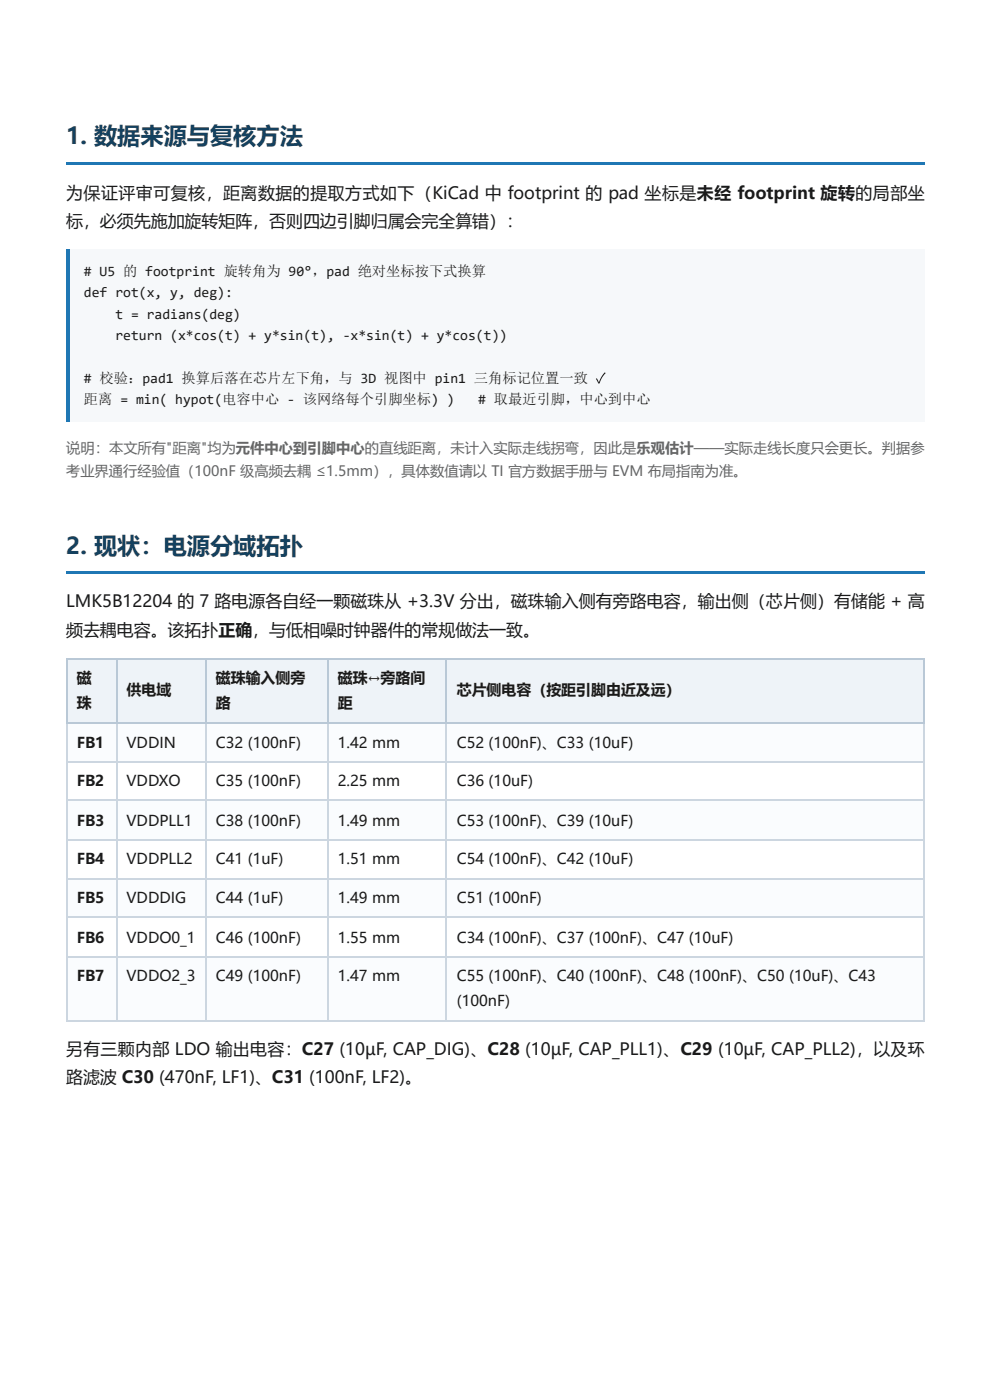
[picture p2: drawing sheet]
<svg xmlns="http://www.w3.org/2000/svg" width="210mm" height="297mm" viewBox="0 0 210 297" stroke-linecap="round" stroke-linejoin="round" font-family="sans-serif">
<defs><g id="words">
<g font-size="4.9" fill="#14415f">
<text x="14" y="30.6">1. 数据来源与复核方法</text>
<text x="14" y="117.4">2. 现状：电源分域拓扑</text>
</g>
<g font-size="3.6" fill="#1a1a1a">
<text x="14" y="42.3">为保证评审可复核，距离数据的提取方式如下（KiCad 中 footprint 的 pad 坐标是未经 footprint 旋转的局部坐</text>
<text x="14" y="48.1">标，必须先施加旋转矩阵，否则四边引脚归属会完全算错）：</text>
<text x="14" y="128.8">LMK5B12204 的 7 路电源各自经一颗磁珠从 +3.3V 分出，磁珠输入侧有旁路电容，输出侧（芯片侧）有储能 + 高</text>
<text x="14" y="134.9">频去耦电容。该拓扑正确，与低相噪时钟器件的常规做法一致。</text>
<text x="14" y="223.8">另有三颗内部 LDO 输出电容：C27 (10µF, CAP_DIG)、C28 (10µF, CAP_PLL1)、C29 (10µF, CAP_PLL2)，以及环</text>
<text x="14" y="229.8">路滤波 C30 (470nF, LF1)、C31 (100nF, LF2)。</text>
</g>
<g font-size="3.2" fill="#1a1a1a">
<text x="16.3" y="144.9">磁</text>
<text x="26.8" y="147.5">供电域</text>
<text x="45.8" y="144.9">磁珠输入侧旁</text>
<text x="71.6" y="144.9">磁珠↔旁路间</text>
<text x="96.8" y="147.5">芯片侧电容（按距引脚由近及远）</text>
<text x="16.3" y="150.2">珠</text>
<text x="45.8" y="150.2">路</text>
<text x="71.6" y="150.2">距</text>
<text x="16.3" y="158.6">FB1</text>
<text x="26.8" y="158.6">VDDIN</text>
<text x="45.8" y="158.6">C32 (100nF)</text>
<text x="71.6" y="158.6">1.42 mm</text>
<text x="96.8" y="158.6">C52 (100nF)、C33 (10uF)</text>
<text x="16.3" y="166.8">FB2</text>
<text x="26.8" y="166.8">VDDXO</text>
<text x="45.8" y="166.8">C35 (100nF)</text>
<text x="71.6" y="166.8">2.25 mm</text>
<text x="96.8" y="166.8">C36 (10uF)</text>
<text x="16.3" y="175.2">FB3</text>
<text x="26.8" y="175.2">VDDPLL1</text>
<text x="45.8" y="175.2">C38 (100nF)</text>
<text x="71.6" y="175.2">1.49 mm</text>
<text x="96.8" y="175.2">C53 (100nF)、C39 (10uF)</text>
<text x="16.3" y="183.4">FB4</text>
<text x="26.8" y="183.4">VDDPLL2</text>
<text x="45.8" y="183.4">C41 (1uF)</text>
<text x="71.6" y="183.4">1.51 mm</text>
<text x="96.8" y="183.4">C54 (100nF)、C42 (10uF)</text>
<text x="16.3" y="191.6">FB5</text>
<text x="26.8" y="191.6">VDDDIG</text>
<text x="45.8" y="191.6">C44 (1uF)</text>
<text x="71.6" y="191.6">1.49 mm</text>
<text x="96.8" y="191.6">C51 (100nF)</text>
<text x="16.3" y="200">FB6</text>
<text x="26.8" y="200">VDDO0_1</text>
<text x="45.8" y="200">C46 (100nF)</text>
<text x="71.6" y="200">1.55 mm</text>
<text x="96.8" y="200">C34 (100nF)、C37 (100nF)、C47 (10uF)</text>
<text x="16.3" y="208.2">FB7</text>
<text x="26.8" y="208.2">VDDO2_3</text>
<text x="45.8" y="208.2">C49 (100nF)</text>
<text x="71.6" y="208.2">1.47 mm</text>
<text x="96.8" y="208.2">C55 (100nF)、C40 (100nF)、C48 (100nF)、C50 (10uF)、C43</text>
<text x="96.8" y="213.5">(100nF)</text>
</g>
<g font-size="3" fill="#1a1a1a">
<text x="17.8" y="58.6"># U5 的 footprint 旋转角为 90°，pad 绝对坐标按下式换算</text>
<text x="17.8" y="63.1">def rot(x, y, deg):</text>
<text x="24.5" y="67.6">t = radians(deg)</text>
<text x="24.5" y="72.1">return (x*cos(t) + y*sin(t), -x*sin(t) + y*cos(t))</text>
<text x="17.8" y="81.3"># 校验：pad1 换算后落在芯片左下角，与 3D 视图中 pin1 三角标记位置一致 ✓</text>
<text x="17.8" y="85.8">距离 = min( hypot(电容中心 - 该网络每个引脚坐标) )</text>
<text x="101.4" y="85.8"># 取最近引脚，中心到中心</text>
</g>
<g font-size="3" fill="#666">
<text x="14" y="96.1">说明：本文所有&quot;距离&quot;均为元件中心到引脚中心的直线距离，未计入实际走线拐弯，因此是乐观估计——实际走线长度只会更长。判据参</text>
<text x="14" y="101.1">考业界通行经验值（100nF 级高频去耦 ≤1.5mm），具体数值请以 TI 官方数据手册与 EVM 布局指南为准。</text>
</g>
</g></defs>
<path d="M14 34.3h182.1v.6h-182.1z" fill="#1f77b4"/>
<path d="M14 52.8h182.1v36.7h-182.1z" fill="#f6f8fa"/>
<g fill="#1f77b4">
<path d="M14 52.8h.8v36.7h-.8z"/>
<path d="M14 121.1h182.1v.6h-182.1z"/>
</g>
<g fill="#eef3f8">
<path d="M14.3 139.6h10.5v13.7h-10.5z"/>
<path d="M24.8 139.6h18.8v13.7h-18.8z"/>
<path d="M43.6 139.6h25.8v13.7h-25.8z"/>
<path d="M69.4 139.6h25.4v13.7h-25.4z"/>
<path d="M94.8 139.6h101.3v13.7h-101.3z"/>
</g>
<g fill="#fafcfe">
<path d="M14.3 153.3h10.5v8.2h-10.5z"/>
<path d="M24.8 153.3h18.8v8.2h-18.8z"/>
<path d="M43.6 153.3h25.8v8.2h-25.8z"/>
<path d="M69.4 153.3h25.4v8.2h-25.4z"/>
<path d="M94.8 153.3h101.3v8.2h-101.3z"/>
<path d="M14.3 169.9h10.5v8.2h-10.5z"/>
<path d="M24.8 169.9h18.8v8.2h-18.8z"/>
<path d="M43.6 169.9h25.8v8.2h-25.8z"/>
<path d="M69.4 169.9h25.4v8.2h-25.4z"/>
<path d="M94.8 169.9h101.3v8.2h-101.3z"/>
<path d="M14.3 186.6h10.5v8.1h-10.5z"/>
<path d="M24.8 186.6h18.8v8.1h-18.8z"/>
<path d="M43.6 186.6h25.8v8.1h-25.8z"/>
<path d="M69.4 186.6h25.4v8.1h-25.4z"/>
<path d="M94.8 186.6h101.3v8.1h-101.3z"/>
<path d="M14.3 202.9h10.5v13.5h-10.5z"/>
<path d="M24.8 202.9h18.8v13.5h-18.8z"/>
<path d="M43.6 202.9h25.8v13.5h-25.8z"/>
<path d="M69.4 202.9h25.4v13.5h-25.4z"/>
<path d="M94.8 202.9h101.3v13.5h-101.3z"/>
</g>
<path d="M14 139.7h182.1M14.2 139.6v14M24.7 139.6v14M43.7 139.6v14M69.6 139.6v14M94.6 139.6v14M195.9 139.6v14M14 153.5h182.1" fill="none" stroke="#b9c8d6" stroke-width=".26"/>
<g fill="none" stroke="#ccd6e0" stroke-width=".26">
<path d="M14.2 153.6v63M24.7 153.6v63M43.7 153.6v63M69.6 153.6v63M94.6 153.6v63M195.9 153.6v63M14 161.6h182.1M14 169.8h182.1M14 178.3h182.1M14 186.4h182.1M14 194.6h182.1M14 203.1h182.1"/>
<path d="M14 216.5h182.1"/>
</g>
<use href="#words"/>
</svg>
